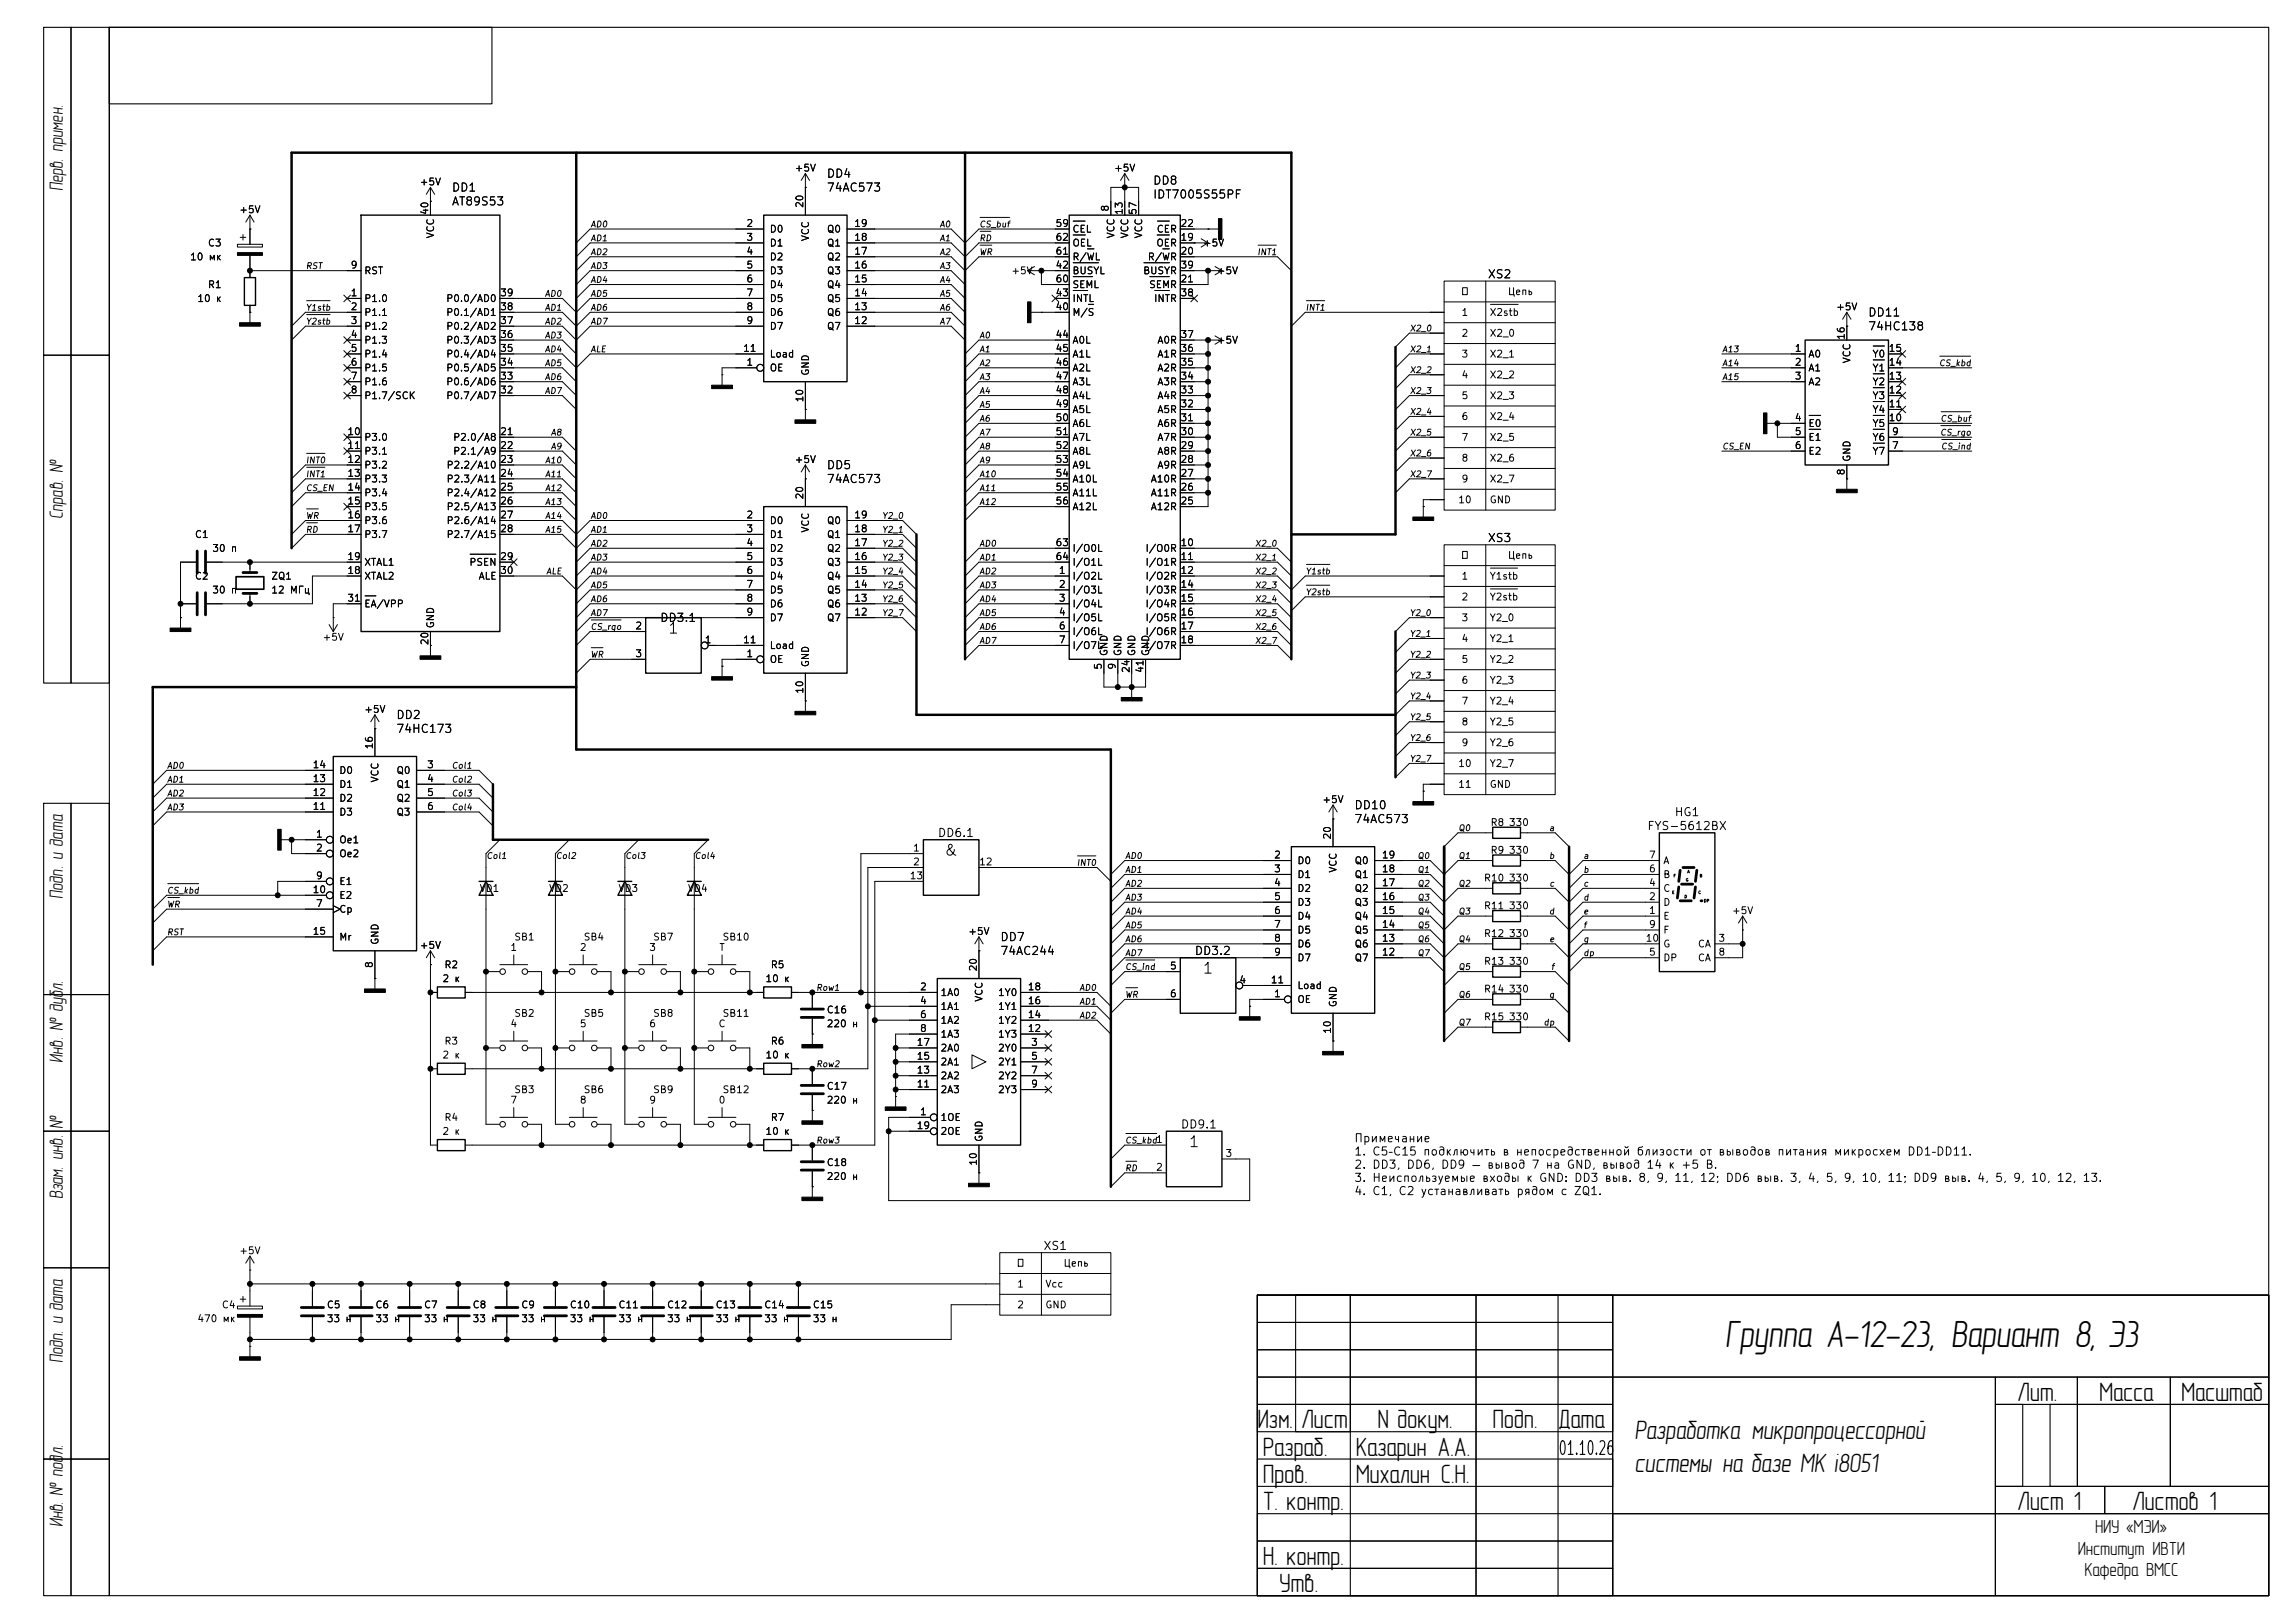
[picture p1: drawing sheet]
<svg xmlns="http://www.w3.org/2000/svg" width="420mm" height="297mm" viewBox="0 0 420 297" stroke-linecap="round" stroke-linejoin="round" font-family="sans-serif">
<defs><g id="words">
<text font-size="7" x="315.5" y="246.5">Группа А-12-23, Вариант 8, Э3</text>
<g font-size="4.9">
<text x="369" y="256.4">Лит.</text>
<text x="384" y="256.4">Масса</text>
<text x="399" y="256.4">Масштаб</text>
<text x="230" y="261.4">Изм.</text>
<text x="238" y="261.4">Лист</text>
<text x="252" y="261.4">N докум.</text>
<text x="273" y="261.4">Подп.</text>
<text x="285" y="261.4">Дата</text>
<text x="299" y="263.4">Разработка микропроцессорной</text>
<text x="231" y="266.4">Разраб.</text>
<text x="248" y="266.4">Казарин А.А.</text>
<text x="299" y="269.4">системы на базе МК i8051</text>
<text x="231" y="271.4">Пров.</text>
<text x="248" y="271.4">Михалин С.Н.</text>
<text x="231" y="276.4">Т. контр.</text>
<text x="369" y="276.4">Лист 1</text>
<text x="390" y="276.4">Листов 1</text>
<text x="231" y="286.4">Н. контр.</text>
<text x="234" y="291.4">Утв.</text>
</g>
<g font-size="3.5">
<text x="11.5" y="35" transform="rotate(-90 11.5 35)">Перв. примен.</text>
<text x="11.5" y="95" transform="rotate(-90 11.5 95)">Справ. №</text>
<text x="11.5" y="164.5" transform="rotate(-90 11.5 164.5)">Подп. и дата</text>
<text x="11.5" y="194.5" transform="rotate(-90 11.5 194.5)">Инв. № дубл.</text>
<text x="11.5" y="206.6" transform="rotate(-90 11.5 206.6)">№</text>
<text x="11.5" y="219.5" transform="rotate(-90 11.5 219.5)">Взам. инв.</text>
<text x="11.5" y="249.5" transform="rotate(-90 11.5 249.5)">Подп. и дата</text>
<text x="11.5" y="279.5" transform="rotate(-90 11.5 279.5)">Инв. № подл.</text>
<text x="383.3" y="280.5">НИУ «МЭИ»</text>
<text x="380.1" y="284.5">Институт ИВТИ</text>
<text x="381.3" y="288.5">Кафедра ВМСС</text>
</g>
<text font-size="2.5" x="285" y="266.9">01.10.26</text>
<g font-size="2">
<text x="122" y="116.5">1</text>
<text x="172.6" y="157.1">&amp;</text>
<text x="219.8" y="178.7">1</text>
<text x="217.3" y="210.4">1</text>
</g>
<g font-size="1.5">
<text x="82.5" y="35.4">DD1</text>
<text x="151.1" y="32.9">DD4</text>
<text x="151.1" y="35.4">74AC573</text>
<text x="210.8" y="34.2">DD8</text>
<text x="82.5" y="38">AT89S53</text>
<text x="210.8" y="36.7">IDT7005S55PF</text>
<text x="272" y="51.3">XS2</text>
<text x="341.6" y="58.3">DD11</text>
<text x="341.6" y="60.8">74HC138</text>
<text x="151.1" y="86.2">DD5</text>
<text x="151.1" y="88.8">74AC573</text>
<text x="272" y="99.6">XS3</text>
<text x="120.6" y="114.2">DD3.1</text>
<text x="72.4" y="131.9">DD2</text>
<text x="72.4" y="134.5">74HC173</text>
<text x="247.6" y="148.5">DD10</text>
<text x="306.2" y="149.7">HG1</text>
<text x="171.4" y="153.5">DD6.1</text>
<text x="247.6" y="151">74AC573</text>
<text x="301.2" y="152.3">FYS-5612BX</text>
<text x="182.9" y="172.6">DD7</text>
<text x="182.9" y="175.1">74AC244</text>
<text x="218.4" y="175.1">DD3.2</text>
<text x="215.9" y="206.9">DD9.1</text>
<text x="247.6" y="209.4">Примечание</text>
<text x="247.6" y="211.8">1. C5–C15 подключить в непосредственной близости от выводов питания микросхем DD1–DD11.</text>
<text x="247.6" y="214.2">2. DD3, DD6, DD9 — вывод 7 на GND, вывод 14 к +5 В.</text>
<text x="247.6" y="216.7">3. Неиспользуемые входы к GND: DD3 выв. 8, 9, 11, 12; DD6 выв. 3, 4, 5, 9, 10, 11; DD9 выв. 4, 5, 9, 10, 12, 13.</text>
<text x="247.6" y="219.1">4. C1, C2 устанавливать рядом с ZQ1.</text>
<text x="190.7" y="229.1">XS1</text>
</g>
<g font-size="1.3">
<text x="76.7" y="34.2">+5V</text>
<text x="145.3" y="31.7">+5V</text>
<text x="203.7" y="31.7">+5V</text>
<text x="43.7" y="39.3">+5V</text>
<text x="78.7" y="39.4" transform="rotate(-90 78.7 39.4)">40</text>
<text x="136.4" y="41.8">2</text>
<text x="147.2" y="38.2" transform="rotate(-90 147.2 38.2)">20</text>
<text x="156.1" y="41.8">19</text>
<text x="193" y="41.8">59</text>
<text x="203.1" y="38.8" transform="rotate(-90 203.1 38.8)">8</text>
<text x="205.7" y="39.4" transform="rotate(-90 205.7 39.4)">13</text>
<text x="208.2" y="39.4" transform="rotate(-90 208.2 39.4)">57</text>
<text x="215.8" y="41.8">22</text>
<text x="34.7" y="48">10 мк</text>
<text x="37.9" y="45.4">C3</text>
<text x="79.7" y="43.7" transform="rotate(-90 79.7 43.7)">VCC</text>
<text x="136.4" y="44.4">3</text>
<text x="136.4" y="46.9">4</text>
<text x="140.7" y="42.9">D0</text>
<text x="140.7" y="45.4">D1</text>
<text x="140.7" y="48">D2</text>
<text x="148.3" y="44.2" transform="rotate(-90 148.3 44.2)">VCC</text>
<text x="151.2" y="48">Q2</text>
<text x="151.2" y="45.4">Q1</text>
<text x="151.2" y="42.9">Q0</text>
<text x="156.1" y="46.9">17</text>
<text x="156.1" y="44.4">18</text>
<text x="193" y="46.9">61</text>
<text x="193" y="44.4">62</text>
<text x="196.1" y="42.9">CEL</text>
<text x="196.1" y="48">R/WL</text>
<text x="196.1" y="45.4">OEL</text>
<text x="204.2" y="43.7" transform="rotate(-90 204.2 43.7)">VCC</text>
<text x="206.7" y="43.7" transform="rotate(-90 206.7 43.7)">VCC</text>
<text x="209.2" y="43.7" transform="rotate(-90 209.2 43.7)">VCC</text>
<text x="209.8" y="48">R/WR</text>
<text x="211.4" y="45.4">OER</text>
<text x="211.5" y="42.9">CER</text>
<text x="215.8" y="44.4">19</text>
<text x="215.8" y="46.9">20</text>
<text x="219.9" y="45.4">+5V</text>
<text x="37.9" y="53">R1</text>
<text x="64" y="49.4">9</text>
<text x="66.5" y="50.5">RST</text>
<text x="136.4" y="49.4">5</text>
<text x="136.4" y="52">6</text>
<text x="140.7" y="50.5">D3</text>
<text x="140.7" y="53">D4</text>
<text x="151.2" y="53">Q4</text>
<text x="151.2" y="50.5">Q3</text>
<text x="156.1" y="52">15</text>
<text x="156.1" y="49.4">16</text>
<text x="184.9" y="50.5">+5V</text>
<text x="193" y="49.4">42</text>
<text x="193" y="52">60</text>
<text x="196.1" y="50.5">BUSYL</text>
<text x="196.1" y="53">SEML</text>
<text x="209" y="50.5">BUSYR</text>
<text x="210.1" y="53">SEMR</text>
<text x="215.8" y="52">21</text>
<text x="215.8" y="49.4">39</text>
<text x="222.5" y="50.5">+5V</text>
<text x="36" y="55.6">10 к</text>
<text x="64" y="59.6">3</text>
<text x="64" y="54.5">1</text>
<text x="64" y="57.1">2</text>
<text x="66.5" y="55.6">P1.0</text>
<text x="66.5" y="58.1">P1.1</text>
<text x="81.5" y="58.1">P0.1/AD1</text>
<text x="81.5" y="55.6">P0.0/AD0</text>
<text x="91.4" y="59.6">37</text>
<text x="91.4" y="57.1">38</text>
<text x="91.4" y="54.5">39</text>
<text x="136.4" y="54.5">7</text>
<text x="136.4" y="57.1">8</text>
<text x="136.4" y="59.6">9</text>
<text x="140.7" y="55.6">D5</text>
<text x="140.7" y="58.1">D6</text>
<text x="151.2" y="58.1">Q6</text>
<text x="151.2" y="55.6">Q5</text>
<text x="156.1" y="59.6">12</text>
<text x="156.1" y="57.1">13</text>
<text x="156.1" y="54.5">14</text>
<text x="193" y="57.1">40</text>
<text x="193" y="54.5">43</text>
<text x="196.1" y="58.1">M/S</text>
<text x="196.1" y="55.6">INTL</text>
<text x="211" y="55.6">INTR</text>
<text x="215.8" y="54.5">38</text>
<text x="267.1" y="54.3">№</text>
<text x="267.2" y="58.1">1</text>
<text x="272.4" y="58.1">X2stb</text>
<text x="275.7" y="54.3">Цепь</text>
<text x="335.8" y="57.1">+5V</text>
<text x="64" y="62.1">4</text>
<text x="64" y="64.7">5</text>
<text x="66.5" y="60.7">P1.2</text>
<text x="66.5" y="63.2">P1.3</text>
<text x="66.5" y="65.7">P1.4</text>
<text x="81.5" y="65.7">P0.4/AD4</text>
<text x="81.5" y="63.2">P0.3/AD3</text>
<text x="81.5" y="60.7">P0.2/AD2</text>
<text x="91.4" y="64.7">35</text>
<text x="91.4" y="62.1">36</text>
<text x="135.8" y="64.7">11</text>
<text x="140.7" y="60.7">D7</text>
<text x="140.7" y="65.7">Load</text>
<text x="151.2" y="60.7">Q7</text>
<text x="193" y="62.1">44</text>
<text x="193" y="64.7">45</text>
<text x="196.1" y="63.2">A0L</text>
<text x="196.1" y="65.7">A1L</text>
<text x="211.6" y="65.7">A1R</text>
<text x="211.6" y="63.2">A0R</text>
<text x="215.8" y="64.7">36</text>
<text x="215.8" y="62.1">37</text>
<text x="222.5" y="63.2">+5V</text>
<text x="267.2" y="61.9">2</text>
<text x="267.2" y="65.7">3</text>
<text x="272.4" y="61.9">X2_0</text>
<text x="272.4" y="65.7">X2_1</text>
<text x="328.2" y="64.7">1</text>
<text x="330.7" y="65.7">A0</text>
<text x="337.7" y="62.3" transform="rotate(-90 337.7 62.3)">16</text>
<text x="342.4" y="65.7">Y0</text>
<text x="345.4" y="64.7">15</text>
<text x="64" y="67.2">6</text>
<text x="64" y="69.8">7</text>
<text x="66.5" y="68.3">P1.5</text>
<text x="66.5" y="70.8">P1.6</text>
<text x="81.5" y="70.8">P0.6/AD6</text>
<text x="81.5" y="68.3">P0.5/AD5</text>
<text x="91.4" y="69.8">33</text>
<text x="91.4" y="67.2">34</text>
<text x="136.4" y="67.2">1</text>
<text x="140.7" y="68.3">OE</text>
<text x="148.3" y="68.9" transform="rotate(-90 148.3 68.9)">GND</text>
<text x="193" y="67.2">46</text>
<text x="193" y="69.8">47</text>
<text x="196.1" y="68.3">A2L</text>
<text x="196.1" y="70.8">A3L</text>
<text x="211.6" y="70.8">A3R</text>
<text x="211.6" y="68.3">A2R</text>
<text x="215.8" y="69.8">34</text>
<text x="215.8" y="67.2">35</text>
<text x="267.2" y="69.5">4</text>
<text x="272.4" y="69.5">X2_2</text>
<text x="328.2" y="67.2">2</text>
<text x="328.2" y="69.8">3</text>
<text x="330.7" y="68.3">A1</text>
<text x="330.7" y="70.8">A2</text>
<text x="338.8" y="66.6" transform="rotate(-90 338.8 66.6)">VCC</text>
<text x="342.4" y="70.8">Y2</text>
<text x="342.4" y="68.3">Y1</text>
<text x="345.4" y="69.8">13</text>
<text x="345.4" y="67.2">14</text>
<text x="64" y="72.3">8</text>
<text x="66.5" y="73.4">P1.7/SCK</text>
<text x="81.5" y="73.4">P0.7/AD7</text>
<text x="91.4" y="72.3">32</text>
<text x="147.2" y="73.7" transform="rotate(-90 147.2 73.7)">10</text>
<text x="193" y="72.3">48</text>
<text x="193" y="74.8">49</text>
<text x="193" y="77.4">50</text>
<text x="196.1" y="73.4">A4L</text>
<text x="196.1" y="75.9">A5L</text>
<text x="211.6" y="75.9">A5R</text>
<text x="211.6" y="73.4">A4R</text>
<text x="215.8" y="77.4">31</text>
<text x="215.8" y="74.8">32</text>
<text x="215.8" y="72.3">33</text>
<text x="267.2" y="73.4">5</text>
<text x="267.2" y="77.2">6</text>
<text x="272.4" y="73.4">X2_3</text>
<text x="272.4" y="77.2">X2_4</text>
<text x="328.2" y="77.4">4</text>
<text x="342.4" y="75.9">Y4</text>
<text x="342.4" y="73.4">Y3</text>
<text x="345.4" y="77.4">10</text>
<text x="345.4" y="74.8">11</text>
<text x="345.4" y="72.3">12</text>
<text x="63.4" y="79.9">10</text>
<text x="63.4" y="82.5">11</text>
<text x="66.5" y="81">P3.0</text>
<text x="66.5" y="83.5">P3.1</text>
<text x="82.8" y="81">P2.0/A8</text>
<text x="82.8" y="83.5">P2.1/A9</text>
<text x="91.4" y="79.9">21</text>
<text x="91.4" y="82.5">22</text>
<text x="193" y="79.9">51</text>
<text x="193" y="82.5">52</text>
<text x="196.1" y="78.4">A6L</text>
<text x="196.1" y="81">A7L</text>
<text x="196.1" y="83.5">A8L</text>
<text x="211.6" y="83.5">A8R</text>
<text x="211.6" y="81">A7R</text>
<text x="211.6" y="78.4">A6R</text>
<text x="215.8" y="82.5">29</text>
<text x="215.8" y="79.9">30</text>
<text x="267.2" y="81">7</text>
<text x="272.4" y="81">X2_5</text>
<text x="328.2" y="79.9">5</text>
<text x="328.2" y="82.5">6</text>
<text x="330.7" y="78.4">E0</text>
<text x="330.7" y="81">E1</text>
<text x="330.7" y="83.5">E2</text>
<text x="342.4" y="83.5">Y7</text>
<text x="342.4" y="81">Y6</text>
<text x="342.4" y="78.4">Y5</text>
<text x="346" y="82.5">7</text>
<text x="346" y="79.9">9</text>
<text x="63.4" y="85">12</text>
<text x="63.4" y="87.5">13</text>
<text x="66.5" y="86.1">P3.2</text>
<text x="66.5" y="88.6">P3.3</text>
<text x="81.6" y="86.1">P2.2/A10</text>
<text x="81.6" y="88.6">P2.3/A11</text>
<text x="91.4" y="85">23</text>
<text x="91.4" y="87.5">24</text>
<text x="145.3" y="85">+5V</text>
<text x="193" y="85">53</text>
<text x="193" y="87.5">54</text>
<text x="196.1" y="86.1">A9L</text>
<text x="196.1" y="88.6">A10L</text>
<text x="210.4" y="88.6">A10R</text>
<text x="211.6" y="86.1">A9R</text>
<text x="215.8" y="87.5">27</text>
<text x="215.8" y="85">28</text>
<text x="267.2" y="84.8">8</text>
<text x="267.2" y="88.6">9</text>
<text x="272.4" y="84.8">X2_6</text>
<text x="272.4" y="88.6">X2_7</text>
<text x="337.7" y="87.1" transform="rotate(-90 337.7 87.1)">8</text>
<text x="338.8" y="84.6" transform="rotate(-90 338.8 84.6)">GND</text>
<text x="63.4" y="90.1">14</text>
<text x="63.4" y="92.6">15</text>
<text x="63.4" y="95.2">16</text>
<text x="66.5" y="91.1">P3.4</text>
<text x="66.5" y="93.7">P3.5</text>
<text x="81.6" y="91.1">P2.4/A12</text>
<text x="81.6" y="93.7">P2.5/A13</text>
<text x="91.4" y="90.1">25</text>
<text x="91.4" y="92.6">26</text>
<text x="91.4" y="95.2">27</text>
<text x="136.4" y="95.2">2</text>
<text x="147.2" y="91.5" transform="rotate(-90 147.2 91.5)">20</text>
<text x="156.1" y="95.2">19</text>
<text x="193" y="90.1">55</text>
<text x="193" y="92.6">56</text>
<text x="196.1" y="91.1">A11L</text>
<text x="196.1" y="93.7">A12L</text>
<text x="210.4" y="93.7">A12R</text>
<text x="210.4" y="91.1">A11R</text>
<text x="215.8" y="92.6">25</text>
<text x="215.8" y="90.1">26</text>
<text x="266.6" y="92.4">10</text>
<text x="272.4" y="92.4">GND</text>
<text x="35.5" y="98.8">C1</text>
<text x="38.7" y="101.3">30 п</text>
<text x="63.4" y="97.7">17</text>
<text x="66.5" y="96.2">P3.6</text>
<text x="66.5" y="98.8">P3.7</text>
<text x="81.6" y="96.2">P2.6/A14</text>
<text x="81.6" y="98.8">P2.7/A15</text>
<text x="91.4" y="97.7">28</text>
<text x="136.4" y="97.7">3</text>
<text x="136.4" y="100.2">4</text>
<text x="140.7" y="96.2">D0</text>
<text x="140.7" y="98.8">D1</text>
<text x="140.7" y="101.3">D2</text>
<text x="148.3" y="97.6" transform="rotate(-90 148.3 97.6)">VCC</text>
<text x="151.2" y="101.3">Q2</text>
<text x="151.2" y="98.8">Q1</text>
<text x="151.2" y="96.2">Q0</text>
<text x="156.1" y="100.2">17</text>
<text x="156.1" y="97.7">18</text>
<text x="193" y="100.2">63</text>
<text x="196.1" y="101.3">I/O0L</text>
<text x="209.4" y="101.3">I/O0R</text>
<text x="215.8" y="100.2">10</text>
<text x="35.5" y="106.4">C2</text>
<text x="49.5" y="106.4">ZQ1</text>
<text x="63.4" y="105.3">18</text>
<text x="63.4" y="102.8">19</text>
<text x="66.5" y="106.4">XTAL2</text>
<text x="66.5" y="103.8">XTAL1</text>
<text x="85.7" y="103.8">PSEN</text>
<text x="87.4" y="106.4">ALE</text>
<text x="91.4" y="102.8">29</text>
<text x="91.4" y="105.3">30</text>
<text x="136.4" y="102.8">5</text>
<text x="136.4" y="105.3">6</text>
<text x="136.4" y="107.9">7</text>
<text x="140.7" y="103.8">D3</text>
<text x="140.7" y="106.4">D4</text>
<text x="151.2" y="106.4">Q4</text>
<text x="151.2" y="103.8">Q3</text>
<text x="156.1" y="107.9">14</text>
<text x="156.1" y="105.3">15</text>
<text x="156.1" y="102.8">16</text>
<text x="193" y="102.8">64</text>
<text x="193.6" y="105.3">1</text>
<text x="193.6" y="107.9">2</text>
<text x="196.1" y="106.4">I/O2L</text>
<text x="196.1" y="103.8">I/O1L</text>
<text x="209.4" y="103.8">I/O1R</text>
<text x="209.4" y="106.4">I/O2R</text>
<text x="215.8" y="102.8">11</text>
<text x="215.8" y="105.3">12</text>
<text x="215.8" y="107.9">14</text>
<text x="267.1" y="102.6">№</text>
<text x="267.2" y="106.4">1</text>
<text x="272.4" y="106.4">Y1stb</text>
<text x="275.7" y="102.6">Цепь</text>
<text x="38.7" y="108.9">30 п</text>
<text x="49.5" y="108.9">12 МГц</text>
<text x="63.4" y="110.4">31</text>
<text x="66.5" y="111.5">EA/VPP</text>
<text x="136.4" y="110.4">8</text>
<text x="136.4" y="112.9">9</text>
<text x="140.7" y="108.9">D5</text>
<text x="140.7" y="111.5">D6</text>
<text x="140.7" y="114">D7</text>
<text x="151.2" y="114">Q7</text>
<text x="151.2" y="111.5">Q6</text>
<text x="151.2" y="108.9">Q5</text>
<text x="156.1" y="112.9">12</text>
<text x="156.1" y="110.4">13</text>
<text x="193.6" y="110.4">3</text>
<text x="193.6" y="112.9">4</text>
<text x="196.1" y="108.9">I/O3L</text>
<text x="196.1" y="111.5">I/O4L</text>
<text x="196.1" y="114">I/O5L</text>
<text x="209.4" y="108.9">I/O3R</text>
<text x="209.4" y="111.5">I/O4R</text>
<text x="209.4" y="114">I/O5R</text>
<text x="215.8" y="110.4">15</text>
<text x="215.8" y="112.9">16</text>
<text x="267.2" y="110.2">2</text>
<text x="267.2" y="114">3</text>
<text x="272.4" y="110.2">Y2stb</text>
<text x="272.4" y="114">Y2_0</text>
<text x="58.9" y="117.5">+5V</text>
<text x="78.7" y="118.2" transform="rotate(-90 78.7 118.2)">20</text>
<text x="79.7" y="115.1" transform="rotate(-90 79.7 115.1)">GND</text>
<text x="116.1" y="115.5">2</text>
<text x="128.8" y="118">1</text>
<text x="135.8" y="118">11</text>
<text x="140.7" y="119.1">Load</text>
<text x="193.6" y="115.5">6</text>
<text x="193.6" y="118">7</text>
<text x="196.1" y="116.5">I/O6L</text>
<text x="196.1" y="119.1">I/O7L</text>
<text x="209.4" y="116.5">I/O6R</text>
<text x="209.4" y="119.1">I/O7R</text>
<text x="215.8" y="115.5">17</text>
<text x="215.8" y="118">18</text>
<text x="267.2" y="117.8">4</text>
<text x="272.4" y="117.8">Y2_1</text>
<text x="116.1" y="120.6">3</text>
<text x="136.4" y="120.6">1</text>
<text x="140.7" y="121.6">OE</text>
<text x="148.3" y="122.2" transform="rotate(-90 148.3 122.2)">GND</text>
<text x="201.8" y="122.7" transform="rotate(-90 201.8 122.7)">5</text>
<text x="202.9" y="120.2" transform="rotate(-90 202.9 120.2)">GND</text>
<text x="204.4" y="122.7" transform="rotate(-90 204.4 122.7)">9</text>
<text x="205.4" y="120.2" transform="rotate(-90 205.4 120.2)">GND</text>
<text x="206.9" y="123.3" transform="rotate(-90 206.9 123.3)">24</text>
<text x="208" y="120.2" transform="rotate(-90 208 120.2)">GND</text>
<text x="209.5" y="123.3" transform="rotate(-90 209.5 123.3)">41</text>
<text x="210.5" y="120.2" transform="rotate(-90 210.5 120.2)">GND</text>
<text x="267.2" y="121.6">5</text>
<text x="267.2" y="125.4">6</text>
<text x="272.4" y="121.6">Y2_2</text>
<text x="272.4" y="125.4">Y2_3</text>
<text x="66.5" y="130.8">+5V</text>
<text x="147.2" y="127.1" transform="rotate(-90 147.2 127.1)">10</text>
<text x="267.2" y="129.2">7</text>
<text x="272.4" y="129.2">Y2_4</text>
<text x="68.5" y="137.2" transform="rotate(-90 68.5 137.2)">16</text>
<text x="267.2" y="133">8</text>
<text x="267.2" y="136.9">9</text>
<text x="272.4" y="133">Y2_5</text>
<text x="272.4" y="136.9">Y2_6</text>
<text x="57.1" y="143.4">13</text>
<text x="57.1" y="140.9">14</text>
<text x="61.9" y="141.9">D0</text>
<text x="69.5" y="143.3" transform="rotate(-90 69.5 143.3)">VCC</text>
<text x="72.4" y="141.9">Q0</text>
<text x="78" y="140.9">3</text>
<text x="78" y="143.4">4</text>
<text x="266.6" y="140.7">10</text>
<text x="272.4" y="140.7">Y2_7</text>
<text x="57.1" y="148.5">11</text>
<text x="57.1" y="146">12</text>
<text x="61.9" y="149.6">D3</text>
<text x="61.9" y="147">D2</text>
<text x="61.9" y="144.5">D1</text>
<text x="72.4" y="144.5">Q1</text>
<text x="72.4" y="147">Q2</text>
<text x="72.4" y="149.6">Q3</text>
<text x="78" y="146">5</text>
<text x="78" y="148.5">6</text>
<text x="241.8" y="147.3">+5V</text>
<text x="266.6" y="144.5">11</text>
<text x="272.4" y="144.5">GND</text>
<text x="57.7" y="153.6">1</text>
<text x="61.9" y="154.6">Oe1</text>
<text x="243.8" y="153.7" transform="rotate(-90 243.8 153.7)">20</text>
<text x="272.5" y="151.5">R8</text>
<text x="275.9" y="151.5">330</text>
<text x="57.7" y="156.1">2</text>
<text x="57.7" y="161.2">9</text>
<text x="61.9" y="157.2">Oe2</text>
<text x="166.3" y="161.2">13</text>
<text x="166.9" y="156.1">1</text>
<text x="166.9" y="158.7">2</text>
<text x="179" y="158.7">12</text>
<text x="232.9" y="157.4">2</text>
<text x="232.9" y="159.9">3</text>
<text x="237.2" y="158.4">D0</text>
<text x="237.2" y="161">D1</text>
<text x="244.8" y="159.8" transform="rotate(-90 244.8 159.8)">VCC</text>
<text x="247.7" y="161">Q1</text>
<text x="247.7" y="158.4">Q0</text>
<text x="252.7" y="159.9">18</text>
<text x="252.7" y="157.4">19</text>
<text x="271.3" y="161.6">R10</text>
<text x="272.5" y="156.5">R9</text>
<text x="275.9" y="156.5">330</text>
<text x="275.9" y="161.6">330</text>
<text x="301.5" y="159.9">6</text>
<text x="301.5" y="157.4">7</text>
<text x="304.1" y="161">B</text>
<text x="304.1" y="158.4">A</text>
<text x="57.1" y="163.7">10</text>
<text x="57.7" y="166.3">7</text>
<text x="61.9" y="167.3">Cp</text>
<text x="61.9" y="162.3">E1</text>
<text x="61.9" y="164.8">E2</text>
<text x="87.6" y="163.5">VD1</text>
<text x="100.3" y="163.5">VD2</text>
<text x="113" y="163.5">VD3</text>
<text x="125.7" y="163.5">VD4</text>
<text x="232.9" y="162.5">4</text>
<text x="232.9" y="165">5</text>
<text x="232.9" y="167.6">6</text>
<text x="237.2" y="163.5">D2</text>
<text x="237.2" y="166.1">D3</text>
<text x="247.7" y="166.1">Q3</text>
<text x="247.7" y="163.5">Q2</text>
<text x="252.7" y="167.6">15</text>
<text x="252.7" y="165">16</text>
<text x="252.7" y="162.5">17</text>
<text x="271.3" y="166.7">R11</text>
<text x="275.9" y="166.7">330</text>
<text x="301.5" y="167.6">1</text>
<text x="301.5" y="165">2</text>
<text x="301.5" y="162.5">4</text>
<text x="304.1" y="166.1">D</text>
<text x="304.1" y="163.5">C</text>
<text x="316.7" y="167.6">+5V</text>
<text x="57.1" y="171.4">15</text>
<text x="61.9" y="172.4">Mr</text>
<text x="69.5" y="173" transform="rotate(-90 69.5 173)">GND</text>
<text x="76.7" y="173.9">+5V</text>
<text x="94" y="172.4">SB1</text>
<text x="106.7" y="172.4">SB4</text>
<text x="119.4" y="172.4">SB7</text>
<text x="132.1" y="172.4">SB10</text>
<text x="177" y="171.4">+5V</text>
<text x="232.9" y="170.1">7</text>
<text x="232.9" y="172.6">8</text>
<text x="237.2" y="168.6">D4</text>
<text x="237.2" y="171.1">D5</text>
<text x="237.2" y="173.7">D6</text>
<text x="247.7" y="173.7">Q6</text>
<text x="247.7" y="171.1">Q5</text>
<text x="247.7" y="168.6">Q4</text>
<text x="252.7" y="172.6">13</text>
<text x="252.7" y="170.1">14</text>
<text x="271.3" y="171.8">R12</text>
<text x="275.9" y="171.8">330</text>
<text x="300.9" y="172.6">10</text>
<text x="301.5" y="170.1">9</text>
<text x="304.1" y="168.6">E</text>
<text x="304.1" y="171.1">F</text>
<text x="304.1" y="173.7">G</text>
<text x="310.5" y="173.7">CA</text>
<text x="314.2" y="172.6">3</text>
<text x="68.5" y="177.3" transform="rotate(-90 68.5 177.3)">8</text>
<text x="81.2" y="177.5">R2</text>
<text x="93.2" y="174.3">1</text>
<text x="105.9" y="174.3">2</text>
<text x="118.6" y="174.3">3</text>
<text x="131.5" y="174.3">Т</text>
<text x="140.9" y="177.5">R5</text>
<text x="179" y="177.9" transform="rotate(-90 179 177.9)">20</text>
<text x="213.9" y="177.7">5</text>
<text x="232.9" y="175.2">9</text>
<text x="237.2" y="176.2">D7</text>
<text x="247.7" y="176.2">Q7</text>
<text x="252.7" y="175.2">12</text>
<text x="271.3" y="176.9">R13</text>
<text x="275.9" y="176.9">330</text>
<text x="301.5" y="175.2">5</text>
<text x="304.1" y="176.2">DP</text>
<text x="310.5" y="176.2">CA</text>
<text x="314.2" y="175.2">8</text>
<text x="80.8" y="180">2 к</text>
<text x="139.9" y="180">10 к</text>
<text x="151.1" y="185.7">C16</text>
<text x="168.2" y="181.5">2</text>
<text x="168.2" y="184.1">4</text>
<text x="171.9" y="182.6">1A0</text>
<text x="171.9" y="185.1">1A1</text>
<text x="180" y="183.4" transform="rotate(-90 180 183.4)">VCC</text>
<text x="182.4" y="185.1">1Y1</text>
<text x="182.4" y="182.6">1Y0</text>
<text x="187.9" y="184.1">16</text>
<text x="187.9" y="181.5">18</text>
<text x="213.9" y="182.8">6</text>
<text x="226.6" y="180.3">4</text>
<text x="232.3" y="180.3">11</text>
<text x="232.9" y="182.8">1</text>
<text x="237.2" y="183.8">OE</text>
<text x="237.2" y="181.3">Load</text>
<text x="244.8" y="184.4" transform="rotate(-90 244.8 184.4)">GND</text>
<text x="271.3" y="181.9">R14</text>
<text x="275.9" y="181.9">330</text>
<text x="81.2" y="191.5">R3</text>
<text x="93.2" y="188.3">4</text>
<text x="94" y="186.4">SB2</text>
<text x="105.9" y="188.3">5</text>
<text x="106.7" y="186.4">SB5</text>
<text x="118.6" y="188.3">6</text>
<text x="119.4" y="186.4">SB8</text>
<text x="131.3" y="188.3">С</text>
<text x="132.1" y="186.4">SB11</text>
<text x="140.9" y="191.5">R6</text>
<text x="151.1" y="188.3">220 н</text>
<text x="167.6" y="191.7">17</text>
<text x="168.2" y="186.6">6</text>
<text x="168.2" y="189.1">8</text>
<text x="171.9" y="187.7">1A2</text>
<text x="171.9" y="190.2">1A3</text>
<text x="182.4" y="190.2">1Y3</text>
<text x="182.4" y="187.7">1Y2</text>
<text x="187.9" y="189.1">12</text>
<text x="187.9" y="186.6">14</text>
<text x="188.5" y="191.7">3</text>
<text x="243.8" y="189.3" transform="rotate(-90 243.8 189.3)">10</text>
<text x="271.3" y="187">R15</text>
<text x="275.9" y="187">330</text>
<text x="80.8" y="194">2 к</text>
<text x="139.9" y="194">10 к</text>
<text x="167.6" y="196.8">13</text>
<text x="167.6" y="194.2">15</text>
<text x="171.9" y="197.8">2A2</text>
<text x="171.9" y="195.3">2A1</text>
<text x="171.9" y="192.7">2A0</text>
<text x="182.4" y="192.7">2Y0</text>
<text x="182.4" y="195.3">2Y1</text>
<text x="182.4" y="197.8">2Y2</text>
<text x="188.5" y="194.2">5</text>
<text x="188.5" y="196.8">7</text>
<text x="93.2" y="202.3">7</text>
<text x="94" y="200.4">SB3</text>
<text x="105.9" y="202.3">8</text>
<text x="106.7" y="200.4">SB6</text>
<text x="118.6" y="202.3">9</text>
<text x="119.4" y="200.4">SB9</text>
<text x="131.3" y="202.3">0</text>
<text x="132.1" y="200.4">SB12</text>
<text x="151.1" y="199.7">C17</text>
<text x="151.1" y="202.3">220 н</text>
<text x="167.6" y="199.3">11</text>
<text x="171.9" y="200.4">2A3</text>
<text x="182.4" y="200.4">2Y3</text>
<text x="188.5" y="199.3">9</text>
<text x="80.8" y="208">2 к</text>
<text x="81.2" y="205.4">R4</text>
<text x="139.9" y="208">10 к</text>
<text x="140.9" y="205.4">R7</text>
<text x="167.6" y="206.9">19</text>
<text x="168.2" y="204.4">1</text>
<text x="171.9" y="205.4">1OE</text>
<text x="171.9" y="208">2OE</text>
<text x="180" y="209.1" transform="rotate(-90 180 209.1)">GND</text>
<text x="211.4" y="209.5">1</text>
<text x="151.1" y="213.7">C18</text>
<text x="179" y="213.4" transform="rotate(-90 179 213.4)">10</text>
<text x="211.4" y="214.5">2</text>
<text x="224.1" y="212">3</text>
<text x="151.1" y="216.2">220 н</text>
<text x="43.7" y="229.8">+5V</text>
<text x="185.8" y="232.1">№</text>
<text x="194.4" y="232.1">Цепь</text>
<text x="40.5" y="239.7">C4</text>
<text x="59.7" y="239.7">C5</text>
<text x="68.6" y="239.7">C6</text>
<text x="77.5" y="239.7">C7</text>
<text x="86.3" y="239.7">C8</text>
<text x="95.2" y="239.7">C9</text>
<text x="104.1" y="239.7">C10</text>
<text x="113" y="239.7">C11</text>
<text x="121.9" y="239.7">C12</text>
<text x="130.8" y="239.7">C13</text>
<text x="139.7" y="239.7">C14</text>
<text x="148.6" y="239.7">C15</text>
<text x="186" y="235.9">1</text>
<text x="186" y="239.7">2</text>
<text x="191.1" y="235.9">Vcc</text>
<text x="191.1" y="239.7">GND</text>
<text x="36" y="242.3">470 мк</text>
<text x="59.7" y="242.3">33 н</text>
<text x="68.6" y="242.3">33 н</text>
<text x="77.5" y="242.3">33 н</text>
<text x="86.3" y="242.3">33 н</text>
<text x="95.2" y="242.3">33 н</text>
<text x="104.1" y="242.3">33 н</text>
<text x="113" y="242.3">33 н</text>
<text x="121.9" y="242.3">33 н</text>
<text x="130.8" y="242.3">33 н</text>
<text x="139.7" y="242.3">33 н</text>
<text x="148.6" y="242.3">33 н</text>
</g>
<g font-size="1.1">
<text x="107.9" y="41.9">AD0</text>
<text x="171.7" y="41.9">A0</text>
<text x="179" y="41.9">CS_buf</text>
<text x="107.9" y="47">AD2</text>
<text x="107.9" y="44.4">AD1</text>
<text x="171.7" y="44.4">A1</text>
<text x="171.7" y="47">A2</text>
<text x="179" y="47">WR</text>
<text x="179" y="44.4">RD</text>
<text x="229.9" y="47">INT1</text>
<text x="55.8" y="49.5">RST</text>
<text x="107.9" y="49.5">AD3</text>
<text x="107.9" y="52">AD4</text>
<text x="171.7" y="49.5">A3</text>
<text x="171.7" y="52">A4</text>
<text x="55.8" y="57.1">Y1stb</text>
<text x="55.8" y="59.7">Y2stb</text>
<text x="99.5" y="57.1">AD1</text>
<text x="99.5" y="59.7">AD2</text>
<text x="99.5" y="54.6">AD0</text>
<text x="107.9" y="54.6">AD5</text>
<text x="107.9" y="57.1">AD6</text>
<text x="107.9" y="59.7">AD7</text>
<text x="171.7" y="59.7">A7</text>
<text x="171.7" y="57.1">A6</text>
<text x="171.7" y="54.6">A5</text>
<text x="238.7" y="57.1">INT1</text>
<text x="99.5" y="64.7">AD4</text>
<text x="99.5" y="62.2">AD3</text>
<text x="107.9" y="64.7">ALE</text>
<text x="179" y="62.2">A0</text>
<text x="179" y="64.7">A1</text>
<text x="257.8" y="60.9">X2_0</text>
<text x="257.8" y="64.7">X2_1</text>
<text x="314.9" y="64.7">A13</text>
<text x="99.5" y="69.8">AD6</text>
<text x="99.5" y="67.3">AD5</text>
<text x="179" y="69.8">A3</text>
<text x="179" y="67.3">A2</text>
<text x="257.8" y="68.5">X2_2</text>
<text x="314.9" y="69.8">A15</text>
<text x="314.9" y="67.3">A14</text>
<text x="354.6" y="67.3">CS_kbd</text>
<text x="99.5" y="72.4">AD7</text>
<text x="179" y="74.9">A5</text>
<text x="179" y="77.4">A6</text>
<text x="179" y="72.4">A4</text>
<text x="257.8" y="72.4">X2_3</text>
<text x="257.8" y="76.2">X2_4</text>
<text x="354.8" y="77.4">CS_buf</text>
<text x="100.6" y="82.5">A9</text>
<text x="100.6" y="80">A8</text>
<text x="179" y="80">A7</text>
<text x="179" y="82.5">A8</text>
<text x="257.8" y="80">X2_5</text>
<text x="257.8" y="83.8">X2_6</text>
<text x="314.9" y="82.5">CS_EN</text>
<text x="354.8" y="80">CS_rgo</text>
<text x="354.9" y="82.5">CS_ind</text>
<text x="55.8" y="85.1">INT0</text>
<text x="55.8" y="87.6">INT1</text>
<text x="99.6" y="85.1">A10</text>
<text x="99.6" y="87.6">A11</text>
<text x="179" y="85.1">A9</text>
<text x="179" y="87.6">A10</text>
<text x="257.8" y="87.6">X2_7</text>
<text x="55.8" y="95.2">WR</text>
<text x="55.8" y="90.1">CS_EN</text>
<text x="99.6" y="90.1">A12</text>
<text x="99.6" y="92.7">A13</text>
<text x="99.6" y="95.2">A14</text>
<text x="107.9" y="95.2">AD0</text>
<text x="161.2" y="95.2">Y2_0</text>
<text x="179" y="90.1">A11</text>
<text x="179" y="92.7">A12</text>
<text x="55.8" y="97.8">RD</text>
<text x="99.6" y="97.8">A15</text>
<text x="107.9" y="100.3">AD2</text>
<text x="107.9" y="97.8">AD1</text>
<text x="161.2" y="100.3">Y2_2</text>
<text x="161.2" y="97.8">Y2_1</text>
<text x="179" y="100.3">AD0</text>
<text x="229.4" y="100.3">X2_0</text>
<text x="99.8" y="105.4">ALE</text>
<text x="107.9" y="105.4">AD4</text>
<text x="107.9" y="102.8">AD3</text>
<text x="107.9" y="107.9">AD5</text>
<text x="161.2" y="105.4">Y2_4</text>
<text x="161.2" y="107.9">Y2_5</text>
<text x="161.2" y="102.8">Y2_3</text>
<text x="179" y="102.8">AD1</text>
<text x="179" y="107.9">AD3</text>
<text x="179" y="105.4">AD2</text>
<text x="229.4" y="107.9">X2_3</text>
<text x="229.4" y="102.8">X2_1</text>
<text x="229.4" y="105.4">X2_2</text>
<text x="238.7" y="105.4">Y1stb</text>
<text x="107.9" y="113">AD7</text>
<text x="107.9" y="110.5">AD6</text>
<text x="161.2" y="110.5">Y2_6</text>
<text x="161.2" y="113">Y2_7</text>
<text x="179" y="113">AD5</text>
<text x="179" y="110.5">AD4</text>
<text x="229.4" y="110.5">X2_4</text>
<text x="229.4" y="113">X2_5</text>
<text x="238.7" y="109.2">Y2stb</text>
<text x="257.8" y="113">Y2_0</text>
<text x="107.9" y="115.5">CS_rgo</text>
<text x="179" y="118.1">AD7</text>
<text x="179" y="115.5">AD6</text>
<text x="229.4" y="115.5">X2_6</text>
<text x="229.4" y="118.1">X2_7</text>
<text x="257.8" y="116.8">Y2_1</text>
<text x="107.9" y="120.6">WR</text>
<text x="257.8" y="120.6">Y2_2</text>
<text x="257.8" y="124.4">Y2_3</text>
<text x="257.8" y="128.2">Y2_4</text>
<text x="257.8" y="132">Y2_5</text>
<text x="257.8" y="135.9">Y2_6</text>
<text x="30.4" y="143.5">AD1</text>
<text x="30.4" y="140.9">AD0</text>
<text x="82.5" y="140.9">Col1</text>
<text x="82.5" y="143.5">Col2</text>
<text x="257.8" y="139.7">Y2_7</text>
<text x="30.4" y="146">AD2</text>
<text x="30.4" y="148.6">AD3</text>
<text x="82.5" y="148.6">Col4</text>
<text x="82.5" y="146">Col3</text>
<text x="266.6" y="152.4">Q0</text>
<text x="283.2" y="152.4">a</text>
<text x="88.8" y="157.4">Col1</text>
<text x="101.5" y="157.4">Col2</text>
<text x="114.2" y="157.4">Col3</text>
<text x="126.9" y="157.4">Col4</text>
<text x="196.8" y="158.7">INT0</text>
<text x="205.7" y="160">AD1</text>
<text x="205.7" y="157.4">AD0</text>
<text x="259.2" y="160">Q1</text>
<text x="259.2" y="157.4">Q0</text>
<text x="266.6" y="157.4">Q1</text>
<text x="283.2" y="157.4">b</text>
<text x="289.5" y="157.4">a</text>
<text x="289.5" y="160">b</text>
<text x="30.4" y="166.3">WR</text>
<text x="30.4" y="163.8">CS_kbd</text>
<text x="205.7" y="162.5">AD2</text>
<text x="205.7" y="165.1">AD3</text>
<text x="205.7" y="167.6">AD4</text>
<text x="259.2" y="162.5">Q2</text>
<text x="259.2" y="165.1">Q3</text>
<text x="259.2" y="167.6">Q4</text>
<text x="266.6" y="162.5">Q2</text>
<text x="266.6" y="167.6">Q3</text>
<text x="283.2" y="167.6">d</text>
<text x="283.3" y="162.5">c</text>
<text x="289.5" y="162.5">c</text>
<text x="289.5" y="165.1">d</text>
<text x="289.5" y="167.6">e</text>
<text x="30.4" y="171.4">RST</text>
<text x="205.7" y="172.7">AD6</text>
<text x="205.7" y="170.1">AD5</text>
<text x="259.2" y="172.7">Q6</text>
<text x="259.2" y="170.1">Q5</text>
<text x="266.6" y="172.7">Q4</text>
<text x="283.3" y="172.7">e</text>
<text x="289.5" y="170.1">f</text>
<text x="289.5" y="172.7">g</text>
<text x="205.7" y="175.2">AD7</text>
<text x="205.7" y="177.8">CS_ind</text>
<text x="259.2" y="175.2">Q7</text>
<text x="266.6" y="177.8">Q5</text>
<text x="283.6" y="177.8">f</text>
<text x="289.5" y="175.2">dp</text>
<text x="149.2" y="181.6">Row1</text>
<text x="197.3" y="184.1">AD1</text>
<text x="197.3" y="181.6">AD0</text>
<text x="205.7" y="182.8">WR</text>
<text x="266.6" y="182.8">Q6</text>
<text x="283.2" y="182.8">g</text>
<text x="197.3" y="186.7">AD2</text>
<text x="266.6" y="187.9">Q7</text>
<text x="282.2" y="187.9">dp</text>
<text x="149.2" y="195.5">Row2</text>
<text x="149.2" y="209.5">Row3</text>
<text x="205.7" y="209.5">CS_kbd</text>
<text x="205.7" y="214.6">RD</text>
</g>
<g font-size=".5">
<text x="306.1" y="160.7">F</text>
<text x="308.3" y="161.4">G</text>
<text x="308.6" y="159.9">A</text>
<text x="310.8" y="160.7">B</text>
<text x="305.8" y="163.7">E</text>
<text x="308.1" y="164.5">D</text>
<text x="310.6" y="163.7">C</text>
<text x="311.6" y="165.2">DP</text>
</g>
</g></defs>
<g fill="none" stroke="#000" stroke-width=".2">
<path d="M8 5h5v60h-5zM13 5h7v60h-7zM20 5h70v14h-70zM20 5h395v287h-395zM8 65h5v60h-5zM13 65h7v60h-7zM8 147h5v35h-5zM13 147h7v35h-7zM8 182h5v25h-5zM13 182h7v25h-7zM8 207h5v25h-5zM13 207h7v25h-7z"/>
<path d="M8 232h5v35h-5zM13 232h7v35h-7zM230 237h185v55h-185zM230 237h65v55h-65zM230 237h65v5h-65zM237 237h10v25h-10zM247 237h23v55h-23zM247 237h-10h10M270 237h15v55h-15zM295 237h120v15h-120zM230 242h65v5h-65zM230 247h65v5h-65z"/>
<path d="M230 252h65v5h-65zM230 257h65v5h-65zM295 252h70v25h-70zM365 252h15v5h-15zM365 257h5v15h-5zM375 257h5v15h-5zM380 252h17v5h-17zM380 257h17v15h-17zM397 252h18v5h-18zM397 257h18v15h-18zM8 267h5v25h-5zM13 267h7v25h-7z"/>
<path d="M230 277h65v5h-65zM230 267h65v5h-65zM295 277h70v15h-70zM365 277h50v15h-50zM365 272h20v5h-20zM385 272h30v5h-30zM230 287h65v5h-65zM230 282h65v5h-65z"/>
</g>
<g fill="none" stroke="#000" stroke-width=".18">
<path d="M45.7 39.4v5.3M45.7 39.4l-.7 1.2M45.7 39.4l.8 1.2M78.7 36.8h.1M78.7 34.3v5.1M78.7 34.3l-.7 1.3M78.7 34.3l.8 1.3M147.3 34.3h.1M147.3 31.8l-.7 1.2M147.3 31.8l.8 1.2M147.3 31.8v7.6M179.3 39.8h5.4"/>
<path d="M203.2 39.4v-5.1h5.1v5.1M205.7 34.3h.1M205.7 31.8l-.7 1.2M205.7 31.8l.8 1.2M205.7 31.8v7.6M43.4 44.7h4.6v.5h-4.6zM43.9 43.4h1.1M44.4 42.9v1M45.7 41.9h.1M45.7 57.2h.1M45.7 49.5h20.3M45.7 46.7v4.1"/>
<path d="M45.7 55.9v3.2M56.1 55h4.3M56.1 57.6h4.3M62.9 54l1.2 1.2M63.5 54.6h2.5M64.1 54l-1.2 1.2M66 57.2h-10.1l-2.6 2.5M66 59.7h-10.1l-2.6 2.5M91.4 57.2h11.5l2.5 2.5 2.5-2.5h31.8M91.4 54.6h11.5l2.5 2.6 2.5-2.6h31.8M91.4 59.7h11.5l2.5 2.5 2.5-2.5h31.8M139.7 49.5h-31.8l-2.5 2.6"/>
<path d="M139.7 41.9h-31.8l-2.5 2.6M139.7 44.5h-31.8l-2.5 2.5M139.7 47h-31.8l-2.5 2.5M139.7 52.1h-31.8l-2.5 2.5M154.9 49.5h19.1l2.5 2.6M154.9 57.2h19.1l2.5 2.5M154.9 41.9h19.1l2.5 2.6 2.6-2.6h16.5M154.9 44.5h19.1l2.5 2.5 2.6-2.5h16.5M154.9 47h19.1l2.5 2.5 2.6-2.5h16.5M154.9 52.1h19.1l2.5 2.5M154.9 54.6h19.1l2.5 2.6M154.9 59.7h19.1l2.5 2.5"/>
<path d="M179.3 44.9h2.1M179.3 42.3h2M188 49.5h7.6M188 49.5l1.2 .8M188.6 57.2h7M189.2 48.8l-1.2 .7M190.5 49.5h.1M190.5 57.2h.1M190.5 49.5v2.6h5.1M192.4 54l1.2 1.2M193 54.6h2.6M193.6 54l-1.2 1.2"/>
<path d="M196.3 43h2.2M196.3 50.6h3.6M196.3 40.5h2.2M196.3 53.2h2.7M196.3 48.1h4.7M198.9 45.5h1.2M199.1 55.7h1M209.3 48.1h4.6M210.3 50.6h3.6M211.2 53.2h2.7M211.7 43h2.2M211.7 40.5h2.2"/>
<path d="M212.7 45.5h1.2M215.9 49.5h7.6M215.9 41.9h7M215.9 44.5h5.1M215.9 47h17.8l2.5 2.5M215.9 54.6h2.5M217.8 54l1.2 1.2M218.4 44.5h.1M219 54l-1.2 1.2M219.7 43.7l1.3 .8M221 49.5h.1M221 41.9h.1"/>
<path d="M221 49.5v2.6h-5.1M221 44.5l-1.3 .7M222.2 48.8l1.3 .7M223.5 49.5l-1.3 .8M230.1 44.9h3.4M239 55h3.3M264.2 51.4h20.3v41.9h-20.3zM264.2 57.2h-25.4l-2.6 2.5M264.2 55.2h20.3M264.2 59.1h20.3M271.8 51.4v41.9M272.6 55.7h5.1"/>
<path d="M337.8 59.7h.1M337.8 57.2v5M337.8 57.2l-.7 1.2M337.8 57.2l.8 1.2M62.9 61.6l1.2 1.2M62.9 64.2l1.2 1.2M62.9 66.7l1.2 1.2M62.9 71.8l1.2 1.2M62.9 79.4l1.2 1.2M62.9 69.2l1.2 1.3M63.5 67.3h2.5M63.5 64.8h2.5"/>
<path d="M63.5 62.2h2.5M63.5 72.4h2.5M63.5 69.9h2.5M64.1 79.4l-1.2 1.2M64.1 61.6l-1.2 1.2M64.1 64.2l-1.2 1.2M64.1 66.7l-1.2 1.2M64.1 71.8l-1.2 1.2M64.1 69.2l-1.2 1.3M91.4 67.3h11.5l2.5 2.6M91.4 64.8h11.5l2.5 2.5 2.5-2.5h31.8M91.4 62.2h11.5l2.5 2.6"/>
<path d="M91.4 72.4h11.5l2.5 2.5M91.4 69.9h11.5l2.5 2.5M132.1 68.6h.1M138.4 67.3h-6.3v3.2M147.3 74.9h.1M147.3 69.9v6.9M195.6 67.3h-16.5l-2.6 2.6M195.6 64.8h-16.5l-2.6 2.5M195.6 62.2h-16.5l-2.6 2.6M195.6 77.5h-16.5l-2.6 2.5M195.6 74.9h-16.5l-2.6 2.6M195.6 72.4h-16.5l-2.6 2.5"/>
<path d="M195.6 69.9h-16.5l-2.6 2.5M215.9 67.3h5.1M215.9 64.8h5.1M215.9 62.2h7.6M215.9 77.5h5.1M215.9 74.9h5.1M215.9 72.4h5.1M215.9 69.9h5.1M221 62.2h.1M221 62.2v30.5h-5.1M222.2 61.5l1.3 .7M223.5 62.2l-1.3 .8"/>
<path d="M264.2 64.8h-6.4l-2.5 2.5M264.2 72.4h-6.4l-2.5 2.5M264.2 62.9h20.3M264.2 66.7h20.3M264.2 70.5h20.3M264.2 74.3h20.3M264.2 78.1h20.3M264.2 61h-6.4l-2.5 2.5M264.2 68.6h-6.4l-2.5 2.5M264.2 76.2h-6.4l-2.5 2.5M315 67.3h15.2M315 64.8h15.2"/>
<path d="M315 69.9h15.2M323.2 77.5h7M325.1 77.5h.1M325.1 77.5v2.5h5.1M330.9 76h2.1M330.9 78.6h2.1M342.7 76h2M342.7 78.6h2M342.7 73.5h2M342.7 70.9h2M342.7 68.4h2M342.7 65.9h2"/>
<path d="M342.7 63.3h2M345.4 67.3h15.3M345.4 64.8h2.6M345.4 77.5h15.3M345.4 74.9h2.6M345.4 72.4h2.6M345.4 69.9h2.6M347.4 69.2l1.2 1.3M347.4 74.3l1.2 1.2M347.4 64.2l1.2 1.2M347.4 71.8l1.2 1.2M348.6 69.2l-1.2 1.3"/>
<path d="M348.6 74.3l-1.2 1.2M348.6 64.2l-1.2 1.2M348.6 71.8l-1.2 1.2M354.8 65.2h5.7M355 77.9h5.5M355.1 75.3h5.4M56.1 95.7h2M56.1 93.1h2.1M56.1 83h3.3M56.1 85.5h3.3M62.9 81.9l1.2 1.3M62.9 92.1l1.2 1.2"/>
<path d="M63.5 92.7h2.5M63.5 82.6h2.5M63.5 80h2.5M64.1 81.9l-1.2 1.3M64.1 92.1l-1.2 1.2M66 90.2h-10.1l-2.6 2.5M66 87.6h-10.1l-2.6 2.6M66 85.1h-10.1l-2.6 2.5M66 95.3h-10.1l-2.6 2.5M66 97.8h-10.1l-2.6 2.5M91.4 92.7h11.5l2.5 2.6M91.4 90.2h11.5l2.5 2.5"/>
<path d="M91.4 87.6h11.5l2.5 2.6M91.4 85.1h11.5l2.5 2.5M91.4 82.6h11.5l2.5 2.5M91.4 80h11.5l2.5 2.6M91.4 95.3h11.5l2.5 2.5 2.5-2.5h31.8M91.4 97.8h11.5l2.5 2.5 2.5-2.5h31.8M147.3 87.6h.1M147.3 85.1v7.6M147.3 85.1l-.7 1.3M147.3 85.1l.8 1.3M154.9 95.3h10.2l2.5 2.5M154.9 97.8h10.2l2.5 2.5"/>
<path d="M195.6 92.7h-16.5l-2.6 2.6M195.6 90.2h-16.5l-2.6 2.5M195.6 87.6h-16.5l-2.6 2.6M195.6 85.1h-16.5l-2.6 2.5M195.6 82.6h-16.5l-2.6 2.5M195.6 80h-16.5l-2.6 2.6M215.9 90.2h5.1M215.9 87.6h5.1M215.9 85.1h5.1M215.9 82.6h5.1M215.9 80h5.1M260.3 92.7h.1"/>
<path d="M264.2 99.7h20.3v45.7h-20.3zM264.2 91.4h-3.9v3.2M264.2 87.6h-6.4l-2.5 2.6M264.2 80h-6.4l-2.5 2.6M264.2 81.9h20.3M264.2 85.7h20.3M264.2 89.5h20.3M264.2 83.8h-6.4l-2.5 2.6M271.8 99.7v45.7M315 82.6h15.2M337.8 87.6h.1M337.8 85.1v4.4"/>
<path d="M342.7 81.1h2M345.4 82.6h15.3M345.4 80h15.3M355.2 80.4h5.3M33 113h.1M33 110.5h2.8M35.8 102.9h-2.8v12M37.8 102.9h28.2M45.7 102.9v1.9M45.7 108.6v1.9M60.2 114.3l.8 1.3M61 113h.1"/>
<path d="M61.7 114.3l-.7 1.3M66 105.4h-8.9v5.1h-19.3M66 110.5h-5v5.1M66.8 109h2M78.7 118.1h.1M78.7 115.6v4.4M86 101.4h4.7M91.4 105.4h11.5l2.5 2.6 2.5-2.6h31.8M91.4 102.9h2.6M93.4 102.3l1.2 1.2M94.6 102.3l-1.2 1.2M108.2 113.4h5.4"/>
<path d="M108.2 118.5h2.1M118.1 115.6h-10.2l-2.5 2.5M129.5 118.1h10.2M139.7 108h-31.8l-2.5 2.5M139.7 110.5h-31.8l-2.5 2.5M139.7 113h-31.8l-2.5 2.6M139.7 100.3h-31.8l-2.5 2.6M139.7 102.9h-31.8l-2.5 2.5M154.9 105.4h10.2l2.5 2.6M154.9 108h10.2l2.5 2.5M154.9 110.5h10.2l2.5 2.5M154.9 113h10.2l2.5 2.6"/>
<path d="M154.9 100.3h10.2l2.5 2.6M154.9 102.9h10.2l2.5 2.5M195.6 105.4h-16.5l-2.6 2.6M195.6 108h-16.5l-2.6 2.5M195.6 110.5h-16.5l-2.6 2.5M195.6 113h-16.5l-2.6 2.6M195.6 115.6h-16.5l-2.6 2.5M195.6 118.1h-16.5l-2.6 2.6M195.6 100.3h-16.5l-2.6 2.6M195.6 102.9h-16.5l-2.6 2.5M215.9 105.4h17.8l2.5 2.6 2.6-2.6h25.4M215.9 108h17.8l2.5 2.5"/>
<path d="M215.9 110.5h17.8l2.5 2.5M215.9 113h17.8l2.5 2.6M215.9 115.6h17.8l2.5 2.5M215.9 118.1h17.8l2.5 2.6M215.9 100.3h17.8l2.5 2.6M215.9 102.9h17.8l2.5 2.5M239 107.1h4.3M239 103.3h4.3M264.2 113h-6.4l-2.5 2.6M264.2 103.5h20.3M264.2 107.3h20.3M264.2 111.1h20.3"/>
<path d="M264.2 114.9h20.3M264.2 118.7h20.3M264.2 109.2h-25.4l-2.6 2.6M264.2 116.8h-6.4l-2.5 2.6M272.6 104h5M272.6 107.8h5M68.6 133.4h.1M68.6 130.8v7.6M68.6 130.8l-.8 1.3M68.6 130.8l.7 1.3M118.1 120.7h-10.2l-2.5 2.5M132.1 121.9h.1"/>
<path d="M138.4 120.7h-6.3v3.1M147.3 128.3h.1M147.3 123.2v7M201.9 120.7v5h7.6v-5M204.5 120.7v5M207 125.7h.1M207 120.7v6.9M264.2 120.7h-6.4l-2.5 2.5M264.2 122.6h20.3M264.2 126.4h20.3M264.2 130.2h20.3M264.2 134h20.3"/>
<path d="M264.2 137.8h20.3M264.2 124.5h-6.4l-2.5 2.5M264.2 128.3h-6.4l-2.5 2.5M264.2 132.1h-6.4l-2.5 2.5M264.2 135.9h-6.4l-2.5 2.5M264.2 139.7h-6.4l-2.5 2.5M51.4 153.7h8.3M53.3 153.7h.1M53.3 153.7v2.5h6.4M61 141h-30.5l-2.6 2.5M61 143.5h-30.5l-2.6 2.6M61 146.1h-30.5l-2.6 2.5"/>
<path d="M61 148.6h-30.5l-2.6 2.5M76.2 141h11.4l2.6 2.5M76.2 143.5h11.4l2.6 2.6M76.2 146.1h11.4l2.6 2.5M76.2 148.6h11.4l2.6 2.5M91.4 153.7l-2.5 2.5v49.5h2.5M104.1 153.7l-2.5 2.5v49.5h2.5M116.8 153.7l-2.5 2.5v49.5h2.5M129.5 153.7l-2.5 2.5v49.5h2.5M168.9 156.2h-11.4v25.4M168.9 158.8h-10.2v36.8h-13.9M179.1 158.8h21.6l2.5 2.5"/>
<path d="M197.1 156.6h3.3M236.2 157.5h-30.5l-2.5 2.5M243.8 149.9h.1M243.8 147.3v7.6M243.8 147.3l-.7 1.3M243.8 147.3l.8 1.3M251.5 157.5h10.1l2.6 2.5 2.5-2.5h6.3M260.3 144.8h.1M264.2 143.5h-3.9v3.2M264.2 141.6h20.3M273 152.4h-6.3l-2.5 2.5M278.1 157.5h6.4l2.5 2.5 2.6-2.5h13.9"/>
<path d="M278.1 152.4h6.4l2.5 2.5M30.7 164.2h2.1M30.7 161.7h5.6M59.7 161.3h-8.9v2.5M59.7 163.8h-29.2l-2.6 2.6M61 165.7l1.2 .7-1.2 .6M61 166.4h-30.5l-2.6 2.5M61 171.5h-30.5l-2.6 2.5M68.6 179.1h.1M68.6 174v7M78.7 176.5h.1M78.7 174v35.6h1.3"/>
<path d="M78.7 174l-.7 1.3M78.7 174l.8 1.3M88.9 177.8h2.5M91.4 176.5h5.1M94 174.8v1.7M96.5 177.8h2.6v3.8M101.6 177.8h2.5M104.1 176.5h5.1M106.7 174.8v1.7M109.2 177.8h2.6v3.8M114.3 177.8h2.5M116.8 176.5h5.1"/>
<path d="M119.4 174.8v1.7M121.9 177.8h2.6v3.8M127 177.8h2.5M129.5 176.5h5.1M132.1 174.8v1.7M134.6 177.8h2.6v3.8M168.9 161.3h-8.9v48.3h-15.2M179.1 174h.1M179.1 171.5v7.6M179.1 171.5l-.8 1.2M179.1 171.5l.7 1.2M206 175.7h5.2"/>
<path d="M215.9 177.8h-10.2l-2.5 2.5M236.2 162.6h-30.5l-2.5 2.5M236.2 167.6h-30.5l-2.5 2.6M236.2 172.7h-30.5l-2.5 2.6M236.2 160h-30.5l-2.5 2.6M236.2 165.1h-30.5l-2.5 2.5M236.2 170.2h-30.5l-2.5 2.5M236.2 175.3h-30.5l-2.5 2.5M251.5 162.6h10.1l2.6 2.5 2.5-2.5h6.3M251.5 167.6h10.1l2.6 2.6 2.5-2.6h6.3M251.5 172.7h10.1l2.6 2.6 2.5-2.6h6.3M251.5 160h10.1l2.6 2.6"/>
<path d="M251.5 165.1h10.1l2.6 2.5M251.5 170.2h10.1l2.6 2.5M251.5 175.3h10.1l2.6 2.5M273 177.8h-6.3l-2.5 2.5M278.1 162.6h6.4l2.5 2.5 2.6-2.5h13.9M278.1 167.6h6.4l2.5 2.6 2.6-2.6h13.9M278.1 172.7h6.4l2.5 2.6 2.6-2.6h13.9M278.1 177.8h6.4l2.5 2.5M303.5 160h-13.9l-2.6 2.6M303.5 165.1h-13.9l-2.6 2.5M303.5 170.2h-13.9l-2.6 2.5M303.5 175.3h-13.9l-2.6 2.5"/>
<path d="M313.7 172.7h5.1M318.8 170.2h.1M318.8 167.6l-.8 1.3M318.8 167.6l.7 1.3M318.8 167.6v7.7h-5.1M78.7 195.6h1.3M78.7 181.6h1.3M85.1 195.6h54.6M85.1 181.6h54.6M88.9 191.8h2.5M91.4 190.5h5.1M94 188.7v1.8"/>
<path d="M96.5 191.8h2.6v3.8M101.6 191.8h2.5M104.1 190.5h5.1M106.7 188.7v1.8M109.2 191.8h2.6v3.8M114.3 191.8h2.5M116.8 190.5h5.1M119.4 188.7v1.8M121.9 191.8h2.6v3.8M127 191.8h2.5M129.5 190.5h5.1M132.1 188.7v1.8"/>
<path d="M134.6 191.8h2.6v3.8M144.8 181.6h26.6M148.6 189.2h.1M148.6 181.6v2.8M148.6 186.4v4.7M148.6 195.6v2.8M158.7 184.2h12.7M160 186.7h11.4M163.8 191.8h7.6M163.8 194.3h7.6M163.8 196.9h7.6M163.8 199.4h7.6"/>
<path d="M171.4 189.2h-7.6v13.4M177.8 193l2.5 1.3-2.5 1.3zM186.7 191.8h5.1M186.7 181.6h14l2.5 2.6M186.7 184.2h14l2.5 2.5M186.7 194.3h5.1M186.7 186.7h14l2.5 2.5M186.7 196.9h5.1M186.7 189.2h5.1M186.7 199.4h5.1M191.2 196.2l1.2 1.3M191.2 188.6l1.2 1.2"/>
<path d="M191.2 198.8l1.2 1.2M191.2 191.2l1.2 1.2M191.2 193.7l1.2 1.2M192.4 193.7l-1.2 1.2M192.4 196.2l-1.2 1.3M192.4 188.6l-1.2 1.2M192.4 198.8l-1.2 1.2M192.4 191.2l-1.2 1.2M206 180.8h2.1M215.9 182.9h-10.2l-2.5 2.5M227.3 180.3h8.9M228.6 184.2h.1"/>
<path d="M234.9 182.9h-6.3v3.2M243.8 190.5h.1M243.8 185.4v7M273 188h-6.3l-2.5 2.5M273 182.9h-6.3l-2.5 2.5M278.1 188h6.4l2.5 2.5M278.1 182.9h6.4l2.5 2.5M85.1 209.6h54.6M91.4 204.5h5.1M94 202.7v1.8M96.5 205.7h2.6v3.9M104.1 204.5h5.1"/>
<path d="M106.7 202.7v1.8M109.2 205.7h2.6v3.9M116.8 204.5h5.1M119.4 202.7v1.8M121.9 205.7h2.6v3.9M129.5 204.5h5.1M132.1 202.7v1.8M134.6 205.7h2.6v3.9M148.6 217.2h.1M148.6 203.2h.1M148.6 200.4v4.7M148.6 209.6v2.7"/>
<path d="M148.6 214.4v4.7M162.6 207h7.6M163.8 200.7h.1M170.2 204.5h-7.6v15.2h66v-7.6h-5.1M179.1 214.6h.1M179.1 209.6v6.9M206 212.5h1.9M206 207.4h5.6M213.4 209.6h-7.7l-2.5 2.5M213.4 214.6h-7.7l-2.5 2.6M43.4 239h4.6v.5h-4.6zM43.9 237.7h1.1"/>
<path d="M44.4 237.2v1.1M45.7 232.4h.1M45.7 229.9v9.1M45.7 229.9l-.7 1.2M45.7 229.9l.8 1.2M45.7 234.9h137.2M57.1 234.9v4.1M66 234.9v4.1M74.9 234.9v4.1M83.8 234.9v4.1M92.7 234.9v4.1M101.6 234.9v4.1"/>
<path d="M110.5 234.9v4.1M119.4 234.9v4.1M128.3 234.9v4.1M137.2 234.9v4.1M146 234.9v4.1M182.9 229.2h20.3v11.5h-20.3zM182.9 233h20.3M182.9 236.9h20.3M182.9 238.8h-8.9v6.3h-128.3M190.5 229.2v11.5M45.7 246.4h.1M45.7 241v7.3"/>
<path d="M57.1 241v4.1M66 241v4.1M74.9 241v4.1M83.8 241v4.1M92.7 241v4.1M101.6 241v4.1M110.5 241v4.1M119.4 241v4.1M128.3 241v4.1M137.2 241v4.1M146 241v4.1"/>
<circle cx="139.1" cy="67.3" r=".63"/>
<circle cx="128.9" cy="118.1" r=".63"/>
<circle cx="139.1" cy="120.6" r=".63"/>
<circle cx="60.3" cy="156.2" r=".63"/>
<circle cx="60.3" cy="153.7" r=".63"/>
<circle cx="60.3" cy="161.3" r=".63"/>
<circle cx="60.3" cy="163.8" r=".63"/>
<circle cx="91.9" cy="177.8" r=".51"/>
<circle cx="96" cy="177.8" r=".51"/>
<circle cx="104.6" cy="177.8" r=".51"/>
<circle cx="108.7" cy="177.8" r=".51"/>
<circle cx="117.3" cy="177.8" r=".51"/>
<circle cx="121.4" cy="177.8" r=".51"/>
<circle cx="130" cy="177.8" r=".51"/>
<circle cx="134.1" cy="177.8" r=".51"/>
<circle cx="91.9" cy="191.8" r=".51"/>
<circle cx="96" cy="191.8" r=".51"/>
<circle cx="104.6" cy="191.8" r=".51"/>
<circle cx="108.7" cy="191.8" r=".51"/>
<circle cx="117.3" cy="191.8" r=".51"/>
<circle cx="121.4" cy="191.8" r=".51"/>
<circle cx="130" cy="191.8" r=".51"/>
<circle cx="134.1" cy="191.8" r=".51"/>
<circle cx="226.7" cy="180.3" r=".63"/>
<circle cx="235.6" cy="182.9" r=".63"/>
<circle cx="91.9" cy="205.7" r=".51"/>
<circle cx="96" cy="205.7" r=".51"/>
<circle cx="104.6" cy="205.7" r=".51"/>
<circle cx="108.7" cy="205.7" r=".51"/>
<circle cx="117.3" cy="205.7" r=".51"/>
<circle cx="121.4" cy="205.7" r=".51"/>
<circle cx="130" cy="205.7" r=".51"/>
<circle cx="134.1" cy="205.7" r=".51"/>
<circle cx="170.8" cy="204.5" r=".63"/>
<circle cx="170.8" cy="207" r=".63"/>
</g>
<g fill="#000" stroke="#000" stroke-width=".18">
<path d="M43.8 59.1h3.8v.6h-3.8zM43.4 46.2h4.6v.5h-4.6zM188 55.2h.6v3.9h-.6zM222.9 40h.6v3.8h-.6zM130.2 70.5h3.8v.6h-3.8zM145.4 76.8h3.8v.7h-3.8zM322.6 75.6h.6v3.8h-.6zM258.4 94.6h3.9v.7h-3.9zM335.9 89.5h3.8v.7h-3.8zM31.1 114.9h3.8v.7h-3.8zM76.8 120h3.8v.7h-3.8zM130.2 123.8h3.8v.7h-3.8z"/>
<path d="M145.4 130.2h3.8v.6h-3.8zM205.1 127.6h3.8v.7h-3.8zM50.8 151.8h.6v3.8h-.6zM258.4 146.7h3.9v.6h-3.9zM66.7 181h3.8v.6h-3.8zM146.7 191.1h3.8v.7h-3.8zM226.7 186.1h3.8v.6h-3.8zM241.9 192.4h3.8v.6h-3.8zM146.7 219.1h3.8v.6h-3.8zM146.7 205.1h3.8v.6h-3.8zM161.9 202.6h3.8v.6h-3.8zM177.2 216.5h3.8v.7h-3.8z"/>
<path d="M43.8 248.3h3.8v.6h-3.8zM43.4 240.5h4.6v.5h-4.6z"/>
<circle cx="205.7" cy="34.3" r=".45"/>
<circle cx="45.7" cy="49.5" r=".45"/>
<circle cx="190.5" cy="49.5" r=".45"/>
<circle cx="221" cy="49.5" r=".45"/>
<circle cx="221" cy="62.2" r=".45"/>
<circle cx="221" cy="72.4" r=".45"/>
<circle cx="221" cy="74.9" r=".45"/>
<circle cx="221" cy="69.9" r=".45"/>
<circle cx="221" cy="77.5" r=".45"/>
<circle cx="221" cy="64.8" r=".45"/>
<circle cx="221" cy="67.3" r=".45"/>
<circle cx="325.1" cy="77.5" r=".45"/>
<circle cx="221" cy="82.6" r=".45"/>
<circle cx="221" cy="85.1" r=".45"/>
<circle cx="221" cy="80" r=".45"/>
<circle cx="221" cy="87.6" r=".45"/>
<circle cx="221" cy="90.2" r=".45"/>
<circle cx="33" cy="110.5" r=".45"/>
<circle cx="45.7" cy="102.9" r=".45"/>
<circle cx="45.7" cy="110.5" r=".45"/>
<circle cx="204.5" cy="125.7" r=".45"/>
<circle cx="207" cy="125.7" r=".45"/>
<circle cx="53.3" cy="153.7" r=".45"/>
<circle cx="50.8" cy="163.8" r=".45"/>
<circle cx="88.9" cy="177.8" r=".45"/>
<circle cx="101.6" cy="177.8" r=".45"/>
<circle cx="114.3" cy="177.8" r=".45"/>
<circle cx="127" cy="177.8" r=".45"/>
<circle cx="318.8" cy="172.7" r=".45"/>
<circle cx="78.7" cy="195.6" r=".45"/>
<circle cx="78.7" cy="181.6" r=".45"/>
<circle cx="88.9" cy="191.8" r=".45"/>
<circle cx="99.1" cy="195.6" r=".45"/>
<circle cx="99.1" cy="181.6" r=".45"/>
<circle cx="101.6" cy="191.8" r=".45"/>
<circle cx="111.8" cy="181.6" r=".45"/>
<circle cx="111.8" cy="195.6" r=".45"/>
<circle cx="114.3" cy="191.8" r=".45"/>
<circle cx="124.5" cy="181.6" r=".45"/>
<circle cx="124.5" cy="195.6" r=".45"/>
<circle cx="127" cy="191.8" r=".45"/>
<circle cx="137.2" cy="195.6" r=".45"/>
<circle cx="137.2" cy="181.6" r=".45"/>
<circle cx="148.6" cy="195.6" r=".45"/>
<circle cx="148.6" cy="181.6" r=".45"/>
<circle cx="157.5" cy="181.6" r=".45"/>
<circle cx="158.8" cy="184.2" r=".45"/>
<circle cx="160" cy="186.7" r=".45"/>
<circle cx="163.8" cy="194.3" r=".45"/>
<circle cx="163.8" cy="191.8" r=".45"/>
<circle cx="163.8" cy="196.9" r=".45"/>
<circle cx="163.8" cy="199.4" r=".45"/>
<circle cx="99.1" cy="209.6" r=".45"/>
<circle cx="111.8" cy="209.6" r=".45"/>
<circle cx="124.5" cy="209.6" r=".45"/>
<circle cx="137.2" cy="209.6" r=".45"/>
<circle cx="148.6" cy="209.6" r=".45"/>
<circle cx="162.6" cy="207" r=".45"/>
<circle cx="45.7" cy="234.9" r=".45"/>
<circle cx="57.2" cy="234.9" r=".45"/>
<circle cx="66" cy="234.9" r=".45"/>
<circle cx="74.9" cy="234.9" r=".45"/>
<circle cx="83.8" cy="234.9" r=".45"/>
<circle cx="92.7" cy="234.9" r=".45"/>
<circle cx="101.6" cy="234.9" r=".45"/>
<circle cx="110.5" cy="234.9" r=".45"/>
<circle cx="119.4" cy="234.9" r=".45"/>
<circle cx="128.3" cy="234.9" r=".45"/>
<circle cx="137.2" cy="234.9" r=".45"/>
<circle cx="146.1" cy="234.9" r=".45"/>
<circle cx="45.7" cy="245.1" r=".45"/>
<circle cx="57.2" cy="245.1" r=".45"/>
<circle cx="66" cy="245.1" r=".45"/>
<circle cx="74.9" cy="245.1" r=".45"/>
<circle cx="83.8" cy="245.1" r=".45"/>
<circle cx="92.7" cy="245.1" r=".45"/>
<circle cx="101.6" cy="245.1" r=".45"/>
<circle cx="110.5" cy="245.1" r=".45"/>
<circle cx="119.4" cy="245.1" r=".45"/>
<circle cx="128.3" cy="245.1" r=".45"/>
<circle cx="137.2" cy="245.1" r=".45"/>
<circle cx="146.1" cy="245.1" r=".45"/>
</g>
<g fill="none" stroke="#000" stroke-width=".25">
<path d="M66 39.4h25.4v76.2h-25.4zM139.7 39.4h15.2v30.5h-15.2zM195.6 39.4h20.3v81.3h-20.3zM44.7 50.8h2v5.1h-2zM330.2 62.2h15.2v22.9h-15.2zM139.7 92.7h15.2v30.5h-15.2zM118.1 113h10.2v10.2h-10.2zM61 138.4h15.2v35.6h-15.2zM168.9 153.7h10.2v10.1h-10.2zM236.2 154.9h15.3v30.5h-15.3zM273 156.5h5.1v2h-5.1zM273 151.4h5.1v2h-5.1z"/>
<path d="M303.5 152.4h10.2v25.4h-10.2zM87.6 161.3h2.6M88.9 161.3l1.3 2.5h-2.6zM100.3 161.3h2.6M101.6 161.3l1.3 2.5h-2.6zM113 161.3h2.6M114.3 161.3l1.3 2.5h-2.6zM125.7 161.3h2.6M127 161.3l1.3 2.5h-2.6zM171.4 179.1h15.3v30.5h-15.3zM215.9 175.3h10.2v10.1h-10.2zM273 161.5h5.1v2.1h-5.1z"/>
<path d="M273 166.6h5.1v2.1h-5.1zM273 171.7h5.1v2h-5.1zM273 176.8h5.1v2h-5.1zM80 194.6h5.1v2h-5.1zM80 180.6h5.1v2h-5.1zM139.7 194.6h5.1v2h-5.1zM139.7 180.6h5.1v2h-5.1zM273 186.9h5.1v2.1h-5.1zM273 181.9h5.1v2h-5.1zM80 208.5h5.1v2.1h-5.1zM139.7 208.5h5.1v2.1h-5.1zM213.4 207h10.1v10.2h-10.1z"/>
</g>
<g fill="none" stroke="#000" stroke-width=".51">
<path d="M36.1 100.8v4.1M36.1 108.5v4M37.6 100.8v4.1M37.6 108.5v4M44.4 108.6h2.6M44.4 104.8h2.6M307.3 159.3l-.2 2M307.8 158.8h2.1M310.4 159.3l-.3 2M307.1 162.3l-.3 2M307.3 164.8h2.1M307.6 161.8h2"/>
<path d="M310.1 162.3l-.2 2M146.6 184.7h4M146.6 186.2h4M146.6 198.6h4M146.6 200.2h4M146.6 212.6h4M146.6 214.1h4M55.1 239.3h4.1M64 239.3h4.1M72.9 239.3h4.1M81.8 239.3h4.1M90.7 239.3h4"/>
<path d="M99.6 239.3h4M108.5 239.3h4M117.3 239.3h4.1M126.2 239.3h4.1M135.1 239.3h4.1M144 239.3h4.1M55.1 240.8h4.1M64 240.8h4.1M72.9 240.8h4.1M81.8 240.8h4.1M90.7 240.8h4M99.6 240.8h4"/>
<path d="M108.5 240.8h4M117.3 240.8h4.1M126.2 240.8h4.1M135.1 240.8h4.1M144 240.8h4.1"/>
</g>
<circle cx="311.1" cy="164.8" r=".25" fill="#000"/>
<path d="M43.2 105.5h5.1v2.3h-5.1z" fill="none" stroke="#000" stroke-width=".3"/>
<path d="M105.4 27.9v109.3h97.8v80M176.5 27.9v92.8M255.3 63.5v34.3h-19.1M167.6 97.8v33h87.7M53.3 100.3v-72.4h182.9v92.8M255.3 115.6v26.6M105.4 125.7h-77.5v50.8M90.2 143.5v10.2h39.3M264.2 154.9v35.6M287 154.9v35.6" fill="none" stroke="#000" stroke-width=".45"/>
<use href="#words"/>
</svg>
